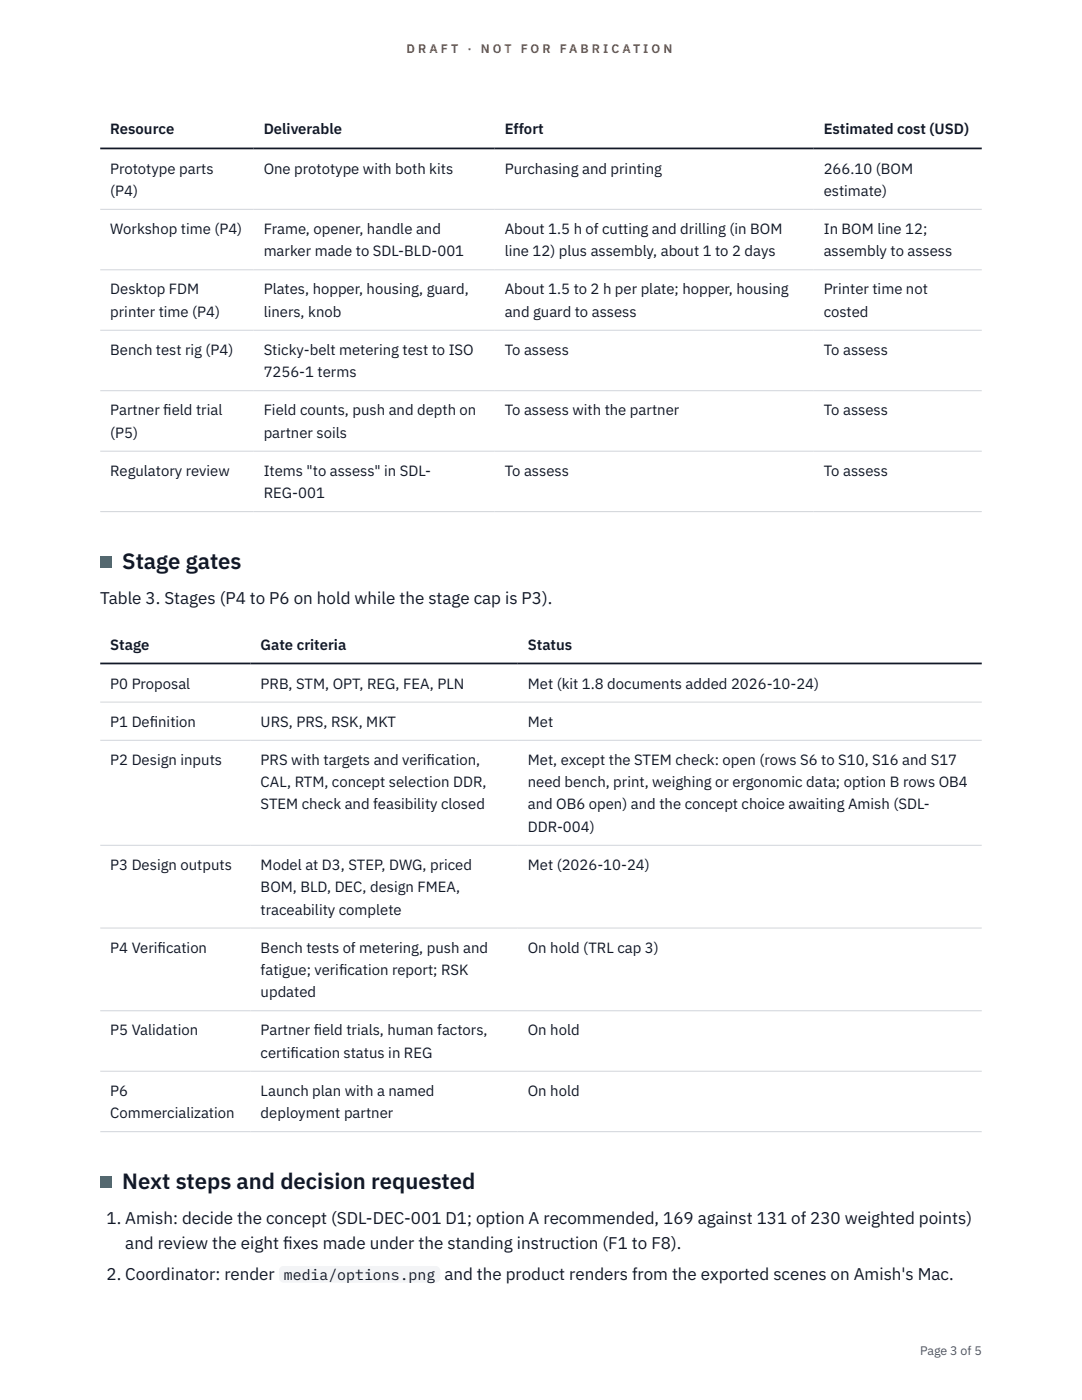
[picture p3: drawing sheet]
<svg xmlns="http://www.w3.org/2000/svg" width="216mm" height="279mm" viewBox="0 0 216 279" stroke-linecap="round" stroke-linejoin="round" font-family="sans-serif">
<defs><g id="words">
<g font-size="4.4" fill="#111827">
<text x="24.4" y="113.6">Stage gates</text>
<text x="24.4" y="237.4">Next steps and decision requested</text>
</g>
<g font-size="3.4" fill="#111827">
<text x="20" y="120.5">Table 3. Stages (P4 to P6 on hold while the stage cap is P3).</text>
<text x="21.2" y="244.3">1. Amish: decide the concept (SDL-DEC-001 D1; option A recommended, 169 against 131 of 230 weighted points)</text>
<text x="25" y="249.3">and review the eight f</text>
<text x="56.5" y="249.3">ixes made under the standing instruction (F1 to F8).</text>
<text x="21.2" y="255.4">2. Coordinator: render</text>
<text x="88.7" y="255.4">and the product renders from the exported scenes on Amish's Mac.</text>
</g>
<g font-size="3" fill="#111827">
<text x="22" y="26.8">Resource</text>
<text x="52.6" y="26.8">Deliverable</text>
<text x="100.7" y="26.8">Effort</text>
<text x="164.4" y="26.8">Estimated cost (USD)</text>
<text x="22" y="34.6">Prototype parts</text>
<text x="52.6" y="34.6">One prototype with both kits</text>
<text x="100.7" y="34.6">Purchasing and printing</text>
<text x="164.4" y="34.6">266.10 (BOM</text>
<text x="22" y="39.1">(P4)</text>
<text x="164.4" y="39.1">estimate)</text>
<text x="22" y="46.7">Workshop time (P4)</text>
<text x="52.6" y="46.7">Frame, opener, handle and</text>
<text x="100.7" y="46.7">About 1.5 h of cutting and drilling (in BOM</text>
<text x="164.4" y="46.7">In BOM line 12;</text>
<text x="52.6" y="51.1">marker made to SDL-BLD-001</text>
<text x="100.7" y="51.1">line 12) plus assembly, about 1 to 2 days</text>
<text x="164.4" y="51.1">assembly to assess</text>
<text x="22" y="58.8">Desktop FDM</text>
<text x="52.6" y="58.8">Plates, hopper, housing, guard,</text>
<text x="100.7" y="58.8">About 1.5 to 2 h per plate; hopper, housing</text>
<text x="164.4" y="58.8">Printer time not</text>
<text x="22" y="63.2">printer time (P4)</text>
<text x="52.6" y="63.2">liners, knob</text>
<text x="100.7" y="63.2">and guard to assess</text>
<text x="164.4" y="63.2">costed</text>
<text x="22" y="70.8">Bench test rig (P4)</text>
<text x="52.6" y="70.8">Sticky-belt metering test to ISO</text>
<text x="100.7" y="70.8">To assess</text>
<text x="164.4" y="70.8">To assess</text>
<text x="52.6" y="75.3">7256-1 terms</text>
<text x="22" y="82.9">Partner f</text>
<text x="32.6" y="82.9">ield trial</text>
<text x="52.6" y="82.9">Field counts, push and depth on</text>
<text x="100.7" y="82.9">To assess with the partner</text>
<text x="164.4" y="82.9">To assess</text>
<text x="22" y="87.3">(P5)</text>
<text x="52.6" y="87.3">partner soils</text>
<text x="22" y="95">Regulatory review</text>
<text x="52.6" y="95">Items &quot;to assess&quot; in SDL-</text>
<text x="100.7" y="95">To assess</text>
<text x="164.4" y="95">To assess</text>
<text x="52.6" y="99.4">REG-001</text>
<text x="22" y="129.6">Stage</text>
<text x="52" y="129.6">Gate criteria</text>
<text x="105.3" y="129.6">Status</text>
<text x="22" y="137.4">P0 Proposal</text>
<text x="52" y="137.4">PRB, STM, OPT, REG, FEA, PLN</text>
<text x="105.3" y="137.4">Met (kit 1.8 documents added 2026-10-24)</text>
<text x="22" y="145">P1 Def</text>
<text x="29.9" y="145">inition</text>
<text x="52" y="145">URS, PRS, RSK, MKT</text>
<text x="105.3" y="145">Met</text>
<text x="22" y="152.7">P2 Design inputs</text>
<text x="52" y="152.7">PRS with targets and verif</text>
<text x="85.1" y="152.7">ication,</text>
<text x="105.3" y="152.7">Met, except the STEM check: open (rows S6 to S10, S16 and S17</text>
<text x="52" y="157.1">CAL, RTM, concept selection DDR,</text>
<text x="52" y="161.6">STEM check and feasibility closed</text>
<text x="105.3" y="157.1">need bench, print, weighing or ergonomic data; option B rows OB4</text>
<text x="105.3" y="161.6">and OB6 open) and the concept choice awaiting Amish (SDL-</text>
<text x="105.3" y="166">DDR-004)</text>
<text x="22" y="173.6">P3 Design outputs</text>
<text x="52" y="173.6">Model at D3, STEP, DWG, priced</text>
<text x="105.3" y="173.6">Met (2026-10-24)</text>
<text x="52" y="178.1">BOM, BLD, DEC, design FMEA,</text>
<text x="52" y="182.5">traceability complete</text>
<text x="22" y="190.1">P4 Verif</text>
<text x="31.4" y="190.1">ication</text>
<text x="52" y="190.1">Bench tests of metering, push and</text>
<text x="105.3" y="190.1">On hold (TRL cap 3)</text>
<text x="52" y="194.6">fatigue; verif</text>
<text x="67.7" y="194.6">ication report; RSK</text>
<text x="52" y="199">updated</text>
<text x="22" y="206.6">P5 Validation</text>
<text x="52" y="206.6">Partner f</text>
<text x="62.6" y="206.6">ield trials, human factors,</text>
<text x="105.3" y="206.6">On hold</text>
<text x="52" y="211.1">certif</text>
<text x="58" y="211.1">ication status in REG</text>
<text x="22" y="218.7">P6</text>
<text x="52" y="218.7">Launch plan with a named</text>
<text x="105.3" y="218.7">On hold</text>
<text x="22" y="223.2">Commercialization</text>
<text x="52" y="223.2">deployment partner</text>
<text x="56.6" y="255.4">media/options.png</text>
</g>
<g font-size="2.5" fill="#b45309">
<text x="81.1" y="10.5">D R A F T</text>
<text x="93.3" y="10.5">·</text>
<text x="95.9" y="10.5">N O T</text>
<text x="103.9" y="10.5">F O R</text>
<text x="111.7" y="10.5">F A B R I C A T I O N</text>
</g>
<text font-size="2.5" fill="#4b5563" x="183.6" y="270.3">Page 3 of 5</text>
</g></defs>
<g fill="none" stroke="#d1d5db" stroke-width=".2">
<path d="M20 41.8h175.9M20 53.8h175.9M20 65.9h175.9M20 78h175.9M20 90h175.9M20 102.1h175.9M20 140.1h175.9M20 147.7h175.9M20 168.7h175.9M20 185.2h175.9M20 201.7h175.9M20 213.8h175.9"/>
<path d="M20 225.9h175.9"/>
</g>
<path d="M20 29.6h175.9M20 132.4h175.9" fill="none" stroke="#111827" stroke-width=".35"/>
<g fill="#0f766e">
<path d="M20 111h2.2v2.2h-2.2z"/>
<path d="M20 234.8h2.2v2.2h-2.2z"/>
</g>
<path d="M55.6 252.6h32.3v3.4h-32.3z" fill="#f3f4f6"/>
<use href="#words"/>
</svg>
